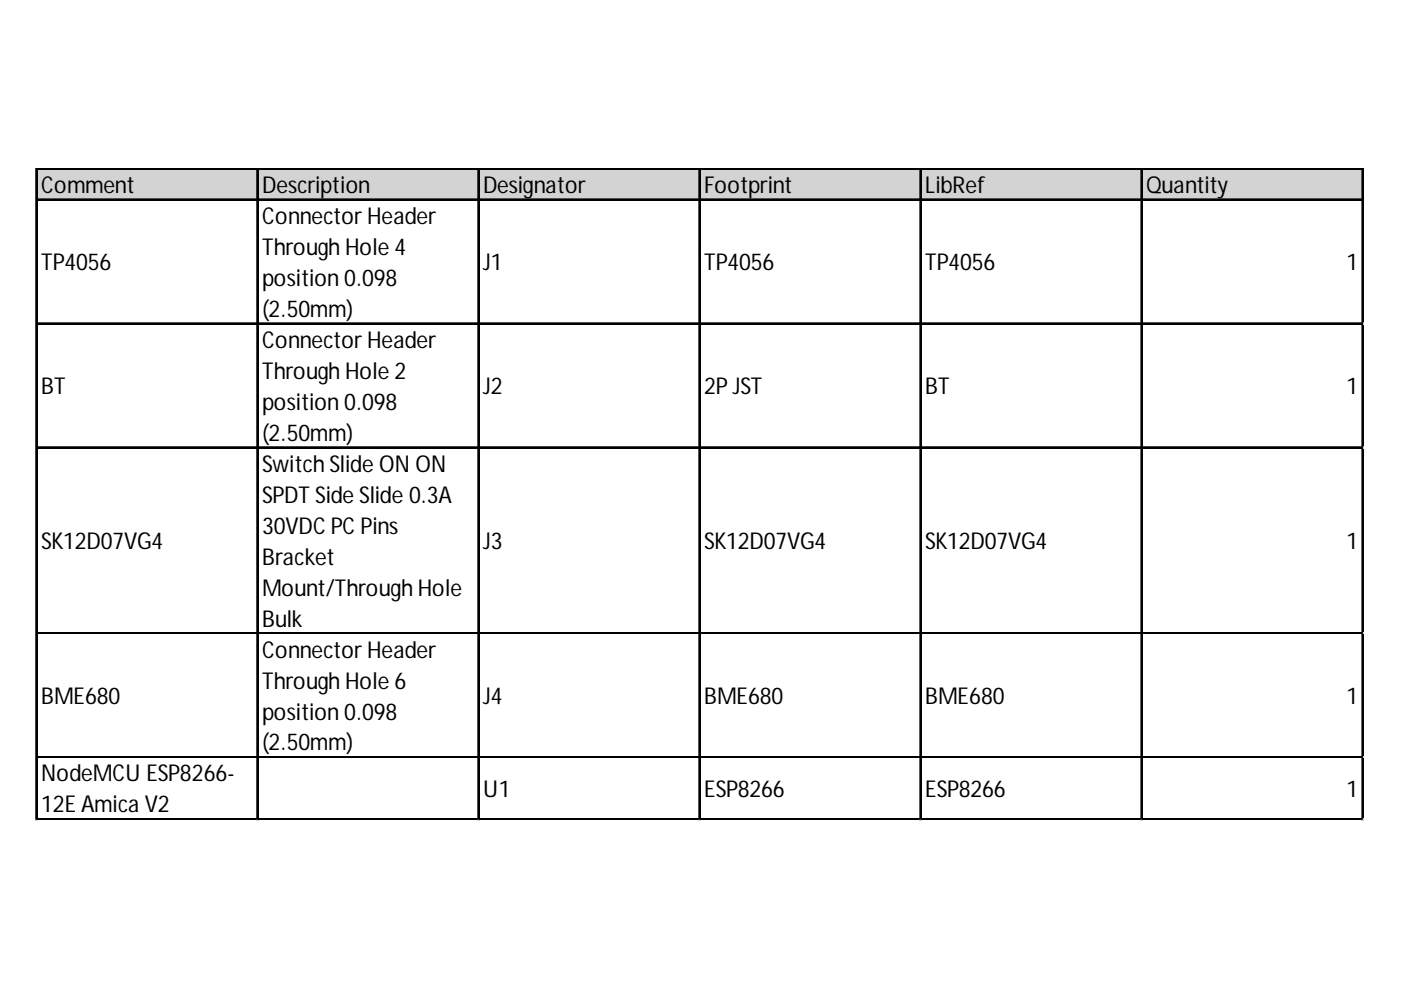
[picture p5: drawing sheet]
<svg xmlns="http://www.w3.org/2000/svg" width="297mm" height="210mm" viewBox="0 0 297 210" stroke-linecap="round" stroke-linejoin="round" font-family="sans-serif">
<defs><g id="words">
<g font-size="4.9">
<text x="8.7" y="40.9">Comment</text>
<text x="55.6" y="40.9">Description</text>
<text x="102.4" y="40.9">Designator</text>
<text x="149.3" y="40.9">Footprint</text>
<text x="196.2" y="40.9">LibRef</text>
<text x="243" y="40.9">Quantity</text>
<text x="55.6" y="47.4">ConnectorHeader</text>
<text x="8.7" y="57.3">TP4056</text>
<text x="55.6" y="54">ThroughHole 4</text>
<text x="102.4" y="57.3">J1</text>
<text x="149.3" y="57.3">TP4056</text>
<text x="196.2" y="57.3">TP4056</text>
<text x="285.5" y="57.3">1</text>
<text x="55.6" y="60.6">position 0.098</text>
<text x="55.6" y="67.1">(2.50mm)</text>
<text x="55.6" y="73.7">ConnectorHeader</text>
<text x="8.7" y="83.6">BT</text>
<text x="55.6" y="80.3">ThroughHole 2</text>
<text x="102.4" y="83.6">J2</text>
<text x="149.3" y="83.6">2PJST</text>
<text x="196.2" y="83.6">BT</text>
<text x="285.5" y="83.6">1</text>
<text x="55.6" y="86.9">position 0.098</text>
<text x="55.6" y="93.4">(2.50mm)</text>
<text x="55.6" y="100">SwitchSlide ON ON</text>
<text x="55.6" y="106.6">SPDTSide Slide 0.3A</text>
<text x="55.6" y="113.1">30VDCPCPins</text>
<text x="8.7" y="116.4">SK12D07VG4</text>
<text x="55.6" y="119.7">Bracket</text>
<text x="102.4" y="116.4">J3</text>
<text x="149.3" y="116.4">SK12D07VG4</text>
<text x="196.2" y="116.4">SK12D07VG4</text>
<text x="285.5" y="116.4">1</text>
<text x="55.6" y="126.3">Mount/ThroughHole</text>
<text x="55.6" y="132.8">Bulk</text>
<text x="55.6" y="139.4">ConnectorHeader</text>
<text x="8.7" y="149.3">BME680</text>
<text x="55.6" y="146">ThroughHole 6</text>
<text x="102.4" y="149.3">J4</text>
<text x="149.3" y="149.3">BME680</text>
<text x="196.2" y="149.3">BME680</text>
<text x="285.5" y="149.3">1</text>
<text x="55.6" y="152.6">position 0.098</text>
<text x="55.6" y="159.1">(2.50mm)</text>
<text x="8.7" y="165.7">NodeMCU ESP8266-</text>
<text x="8.7" y="172.3">12EAmica V2</text>
<text x="102.4" y="169">U1</text>
<text x="149.3" y="169">ESP8266</text>
<text x="196.2" y="169">ESP8266</text>
<text x="285.5" y="169">1</text>
</g>
</g></defs>
<path d="M7.8 35.9h281.3v6.6h-281.3z" fill="#d3d3d3"/>
<g fill="none" stroke="#000" stroke-width=".27">
<path d="M7.6 35.6v138.3M7.7 35.6v138.3M7.9 35.6h281.2M7.9 35.8h281.2M54.5 35.9v138M54.6 35.9v138M101.3 35.9v138M101.5 35.9v138M148.2 35.9v138M148.3 35.9v138M195.1 35.9v138M195.2 35.9v138"/>
<path d="M241.9 35.9v138M242.1 35.9v138M288.8 35.9v138M288.9 35.9v138M7.9 42.2h281.2M7.9 42.3h281.2M7.9 68.5h281.2M7.9 68.6h281.2M7.9 94.8h281.2M7.9 94.9h281.2M7.9 134.2h281.2M7.9 134.3h281.2"/>
<path d="M7.9 160.5h281.2M7.9 160.6h281.2M7.9 173.6h281.2M7.9 173.7h281.2"/>
</g>
<path d="M7.6 173.9h.1" fill="none" stroke="#d4d4d4" stroke-width=".27"/>
<path d="M7.6 173.9h.3z" fill="#d4d4d4"/>
<path d="M54.5 173.9h.1" fill="none" stroke="#d4d4d4" stroke-width=".27"/>
<path d="M54.5 173.9h.2z" fill="#d4d4d4"/>
<path d="M101.3 173.9h.1" fill="none" stroke="#d4d4d4" stroke-width=".27"/>
<path d="M101.3 173.9h.3z" fill="#d4d4d4"/>
<path d="M148.2 173.9h.1" fill="none" stroke="#d4d4d4" stroke-width=".27"/>
<path d="M148.2 173.9h.3z" fill="#d4d4d4"/>
<path d="M195.1 173.9h.1" fill="none" stroke="#d4d4d4" stroke-width=".27"/>
<path d="M195.1 173.9h.2z" fill="#d4d4d4"/>
<path d="M241.9 173.9h.1" fill="none" stroke="#d4d4d4" stroke-width=".27"/>
<path d="M241.9 173.9h.3z" fill="#d4d4d4"/>
<path d="M288.8 173.9h.1" fill="none" stroke="#d4d4d4" stroke-width=".27"/>
<path d="M288.8 173.9h.3z" fill="#d4d4d4"/>
<path d="M289.1 68.5h.1" fill="none" stroke="#d4d4d4" stroke-width=".27"/>
<path d="M289.1 68.5v.3z" fill="#d4d4d4"/>
<path d="M289.1 94.8h.1" fill="none" stroke="#d4d4d4" stroke-width=".27"/>
<path d="M289.1 94.8v.2z" fill="#d4d4d4"/>
<path d="M289.1 134.2h.1" fill="none" stroke="#d4d4d4" stroke-width=".27"/>
<path d="M289.1 134.2v.2z" fill="#d4d4d4"/>
<path d="M289.1 160.5h.1" fill="none" stroke="#d4d4d4" stroke-width=".27"/>
<path d="M289.1 160.5v.2z" fill="#d4d4d4"/>
<path d="M289.1 173.6h.1" fill="none" stroke="#d4d4d4" stroke-width=".27"/>
<path d="M289.1 173.6v.3z" fill="#d4d4d4"/>
<use href="#words"/>
</svg>
